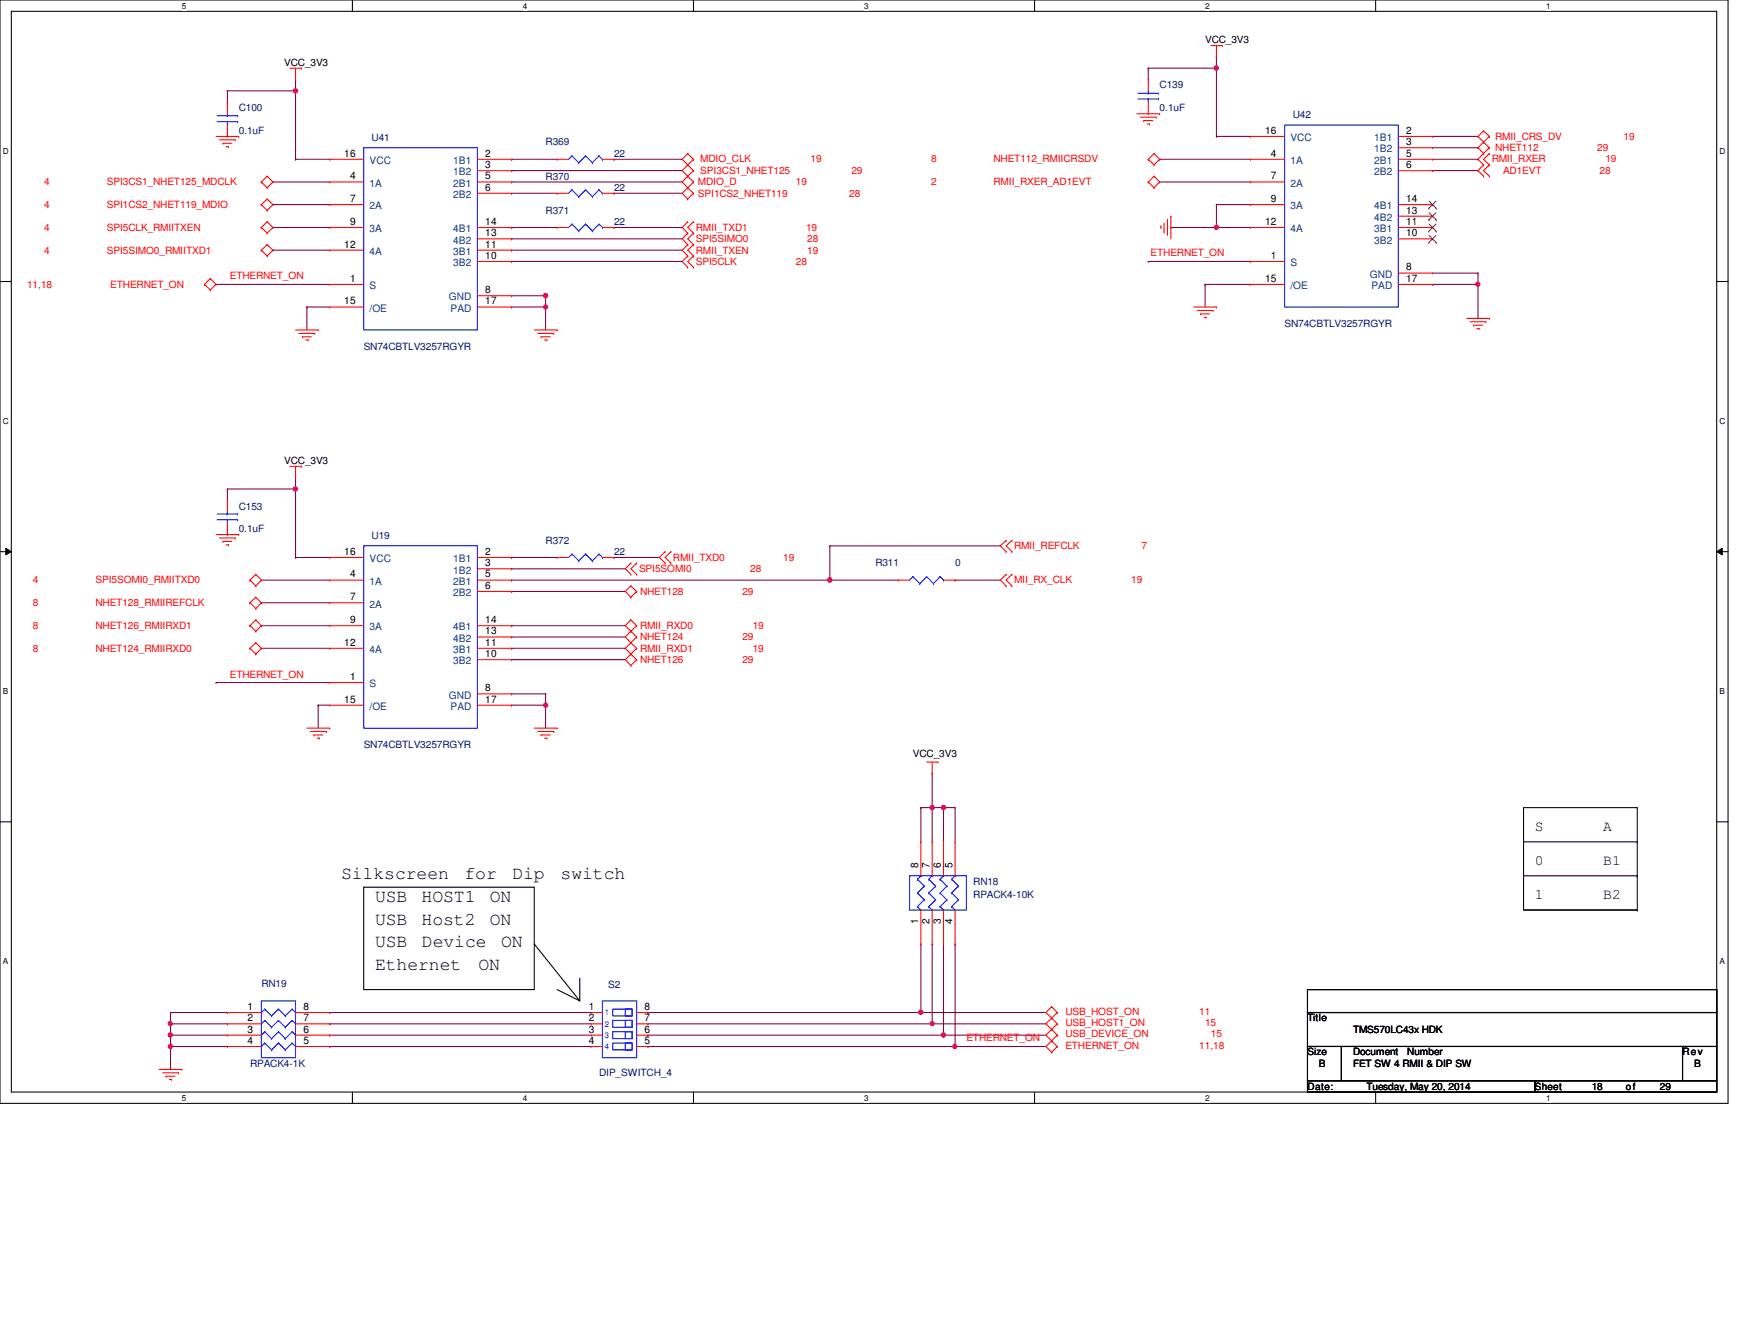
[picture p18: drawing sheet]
<svg xmlns="http://www.w3.org/2000/svg" width="279mm" height="216mm" viewBox="0 0 279 216" stroke-linecap="round" stroke-linejoin="round" font-family="sans-serif">
<defs><g id="words">
<g font-size="2.9">
<text x="54.9" y="141.3">Silkscreen</text>
<text x="74.7" y="141.3">for</text>
<text x="82.4" y="141.3">Dip</text>
<text x="90.2" y="141.3">switch</text>
<text x="60.3" y="144.9">USB</text>
<text x="60.3" y="148.6">USB</text>
<text x="67.8" y="144.9">HOST1</text>
<text x="67.8" y="148.6">Host2</text>
<text x="78.8" y="144.9">ON</text>
<text x="78.8" y="148.6">ON</text>
<text x="60.3" y="152.3">USB</text>
<text x="60.3" y="156">Ethernet</text>
<text x="67.9" y="152.3">Device</text>
<text x="77" y="156">ON</text>
<text x="80.6" y="152.3">ON</text>
</g>
<g font-size="2.4">
<text x="246.9" y="133.6">S</text>
<text x="257.9" y="133.6">A</text>
<text x="246.9" y="139.1">0</text>
<text x="257.9" y="139.1">B1</text>
<text x="246.9" y="144.5">1</text>
<text x="257.9" y="144.5">B2</text>
</g>
<g font-size="1.7">
<text x="203.5" y="21.5">16</text>
<text x="226.2" y="21.5">2</text>
<text x="226.2" y="23.3">3</text>
<text x="55.4" y="25.2">16</text>
<text x="56.3" y="28.8">4</text>
<text x="78.1" y="25.2">2</text>
<text x="78.1" y="27">3</text>
<text x="78.1" y="28.8">5</text>
<text x="204.4" y="25.2">4</text>
<text x="204.4" y="28.8">7</text>
<text x="226.2" y="25.2">5</text>
<text x="226.2" y="27">6</text>
<text x="56.3" y="32.5">7</text>
<text x="78.1" y="30.6">6</text>
<text x="204.4" y="32.5">9</text>
<text x="226.2" y="34.3">13</text>
<text x="226.2" y="32.5">14</text>
<text x="55.4" y="39.8">12</text>
<text x="56.3" y="36.2">9</text>
<text x="78.1" y="41.6">10</text>
<text x="78.1" y="39.8">11</text>
<text x="78.1" y="38">13</text>
<text x="78.1" y="36.2">14</text>
<text x="203.5" y="36.2">12</text>
<text x="204.4" y="41.6">1</text>
<text x="226.2" y="38">10</text>
<text x="226.2" y="36.2">11</text>
<text x="56.3" y="45.3">1</text>
<text x="78.1" y="47.1">8</text>
<text x="203.5" y="45.3">15</text>
<text x="226.2" y="43.5">8</text>
<text x="226.2" y="45.3">17</text>
<text x="55.4" y="48.9">15</text>
<text x="78.1" y="48.9">17</text>
<text x="55.4" y="89.2">16</text>
<text x="78.1" y="89.2">2</text>
<text x="56.3" y="92.8">4</text>
<text x="78.1" y="91">3</text>
<text x="78.1" y="92.8">5</text>
<text x="78.1" y="94.7">6</text>
<text x="56.3" y="96.5">7</text>
<text x="56.3" y="100.2">9</text>
<text x="78.1" y="102">13</text>
<text x="78.1" y="100.2">14</text>
<text x="55.4" y="103.8">12</text>
<text x="78.1" y="105.6">10</text>
<text x="78.1" y="103.8">11</text>
<text x="55.4" y="112.9">15</text>
<text x="56.3" y="109.3">1</text>
<text x="78.1" y="111.1">8</text>
<text x="78.1" y="112.9">17</text>
<text x="147.7" y="139.5" transform="rotate(-90 147.7 139.5)">8</text>
<text x="149.5" y="139.5" transform="rotate(-90 149.5 139.5)">7</text>
<text x="151.3" y="139.5" transform="rotate(-90 151.3 139.5)">6</text>
<text x="153.2" y="139.5" transform="rotate(-90 153.2 139.5)">5</text>
<text x="147.7" y="148.5" transform="rotate(-90 147.7 148.5)">1</text>
<text x="149.5" y="148.5" transform="rotate(-90 149.5 148.5)">2</text>
<text x="151.3" y="148.5" transform="rotate(-90 151.3 148.5)">3</text>
<text x="153.2" y="148.5" transform="rotate(-90 153.2 148.5)">4</text>
<text x="39.8" y="162.3">1</text>
<text x="39.8" y="164.2">2</text>
<text x="39.8" y="166">3</text>
<text x="39.8" y="167.8">4</text>
<text x="48.8" y="167.8">5</text>
<text x="48.8" y="166">6</text>
<text x="48.8" y="164.2">7</text>
<text x="48.8" y="162.3">8</text>
<text x="94.7" y="162.3">1</text>
<text x="94.7" y="164.2">2</text>
<text x="94.7" y="166">3</text>
<text x="94.7" y="167.8">4</text>
<text x="103.7" y="167.8">5</text>
<text x="103.7" y="166">6</text>
<text x="103.7" y="162.3">8</text>
<text x="103.7" y="164.2">7</text>
</g>
<g font-size="1.7" fill="#004080">
<text x="207.6" y="22.7">VCC</text>
<text x="221" y="22.7">1B1</text>
<text x="59.4" y="26.4">VCC</text>
<text x="72.9" y="26.4">1B1</text>
<text x="72.9" y="28.2">1B2</text>
<text x="207.6" y="26.4">1A</text>
<text x="221" y="24.5">1B2</text>
<text x="221" y="26.4">2B1</text>
<text x="221" y="28.2">2B2</text>
<text x="59.4" y="30">1A</text>
<text x="59.4" y="33.7">2A</text>
<text x="72.9" y="30">2B1</text>
<text x="72.9" y="31.8">2B2</text>
<text x="207.6" y="30">2A</text>
<text x="207.6" y="33.7">3A</text>
<text x="221" y="35.5">4B2</text>
<text x="221" y="33.7">4B1</text>
<text x="59.4" y="37.3">3A</text>
<text x="59.4" y="41">4A</text>
<text x="72.9" y="41">3B1</text>
<text x="72.9" y="39.2">4B2</text>
<text x="72.9" y="37.3">4B1</text>
<text x="207.6" y="37.3">4A</text>
<text x="221" y="39.2">3B2</text>
<text x="221" y="37.3">3B1</text>
<text x="59.4" y="46.5">S</text>
<text x="72.9" y="42.8">3B2</text>
<text x="207.6" y="42.8">S</text>
<text x="207.6" y="46.5">/OE</text>
<text x="220.3" y="44.7">GND</text>
<text x="220.6" y="46.5">PAD</text>
<text x="59.4" y="50.1">/OE</text>
<text x="72.2" y="48.3">GND</text>
<text x="72.5" y="50.1">PAD</text>
<text x="59.4" y="94">1A</text>
<text x="59.4" y="90.4">VCC</text>
<text x="72.9" y="90.4">1B1</text>
<text x="72.9" y="92.2">1B2</text>
<text x="72.9" y="94">2B1</text>
<text x="72.9" y="95.8">2B2</text>
<text x="59.4" y="97.7">2A</text>
<text x="59.4" y="101.3">3A</text>
<text x="72.9" y="101.3">4B1</text>
<text x="59.4" y="105">4A</text>
<text x="72.9" y="106.8">3B2</text>
<text x="72.9" y="105">3B1</text>
<text x="72.9" y="103.2">4B2</text>
<text x="59.4" y="110.5">S</text>
<text x="72.2" y="112.3">GND</text>
<text x="59.4" y="114.1">/OE</text>
<text x="72.5" y="114.1">PAD</text>
</g>
<g font-size="1.6">
<text x="45.7" y="10.6">VCC_3V3</text>
<text x="193.8" y="6.9">VCC_3V3</text>
<text x="45.7" y="74.6">VCC_3V3</text>
<text x="146.9" y="121.8">VCC_3V3</text>
<text x="210.3" y="164.2">Title</text>
<text x="217.6" y="166">TMS570LC43x HDK</text>
<text x="210.3" y="169.7">Size</text>
<text x="212.1" y="171.5">B</text>
<text x="217.6" y="169.7">Document</text>
<text x="217.6" y="171.5">FET SW 4 RMII &amp; DIP SW</text>
<text x="226.4" y="169.7">Number</text>
<text x="270.6" y="169.7">Rev</text>
<text x="272.5" y="171.5">B</text>
<text x="210.3" y="175.2">Date:</text>
<text x="219.8" y="175.2">Tuesday, May 20, 2014</text>
<text x="246.9" y="175.2">Sheet</text>
<text x="256" y="175.2">18</text>
<text x="261.5" y="175.2">of</text>
<text x="267" y="175.2">29</text>
</g>
<g font-size="1.6" fill="#000080">
<text x="38.4" y="17.9">C100</text>
<text x="186.5" y="14.2">C139</text>
<text x="186.5" y="17.9">0.1uF</text>
<text x="38.4" y="21.5">0.1uF</text>
<text x="59.8" y="22.6">U41</text>
<text x="87.8" y="23.4">R369</text>
<text x="207.9" y="19">U42</text>
<text x="87.8" y="28.9">R370</text>
<text x="98.8" y="25.2">22</text>
<text x="87.8" y="34.3">R371</text>
<text x="98.8" y="30.7">22</text>
<text x="98.8" y="36.2">22</text>
<text x="206.6" y="52.6">SN74CBTLV3257RGYR</text>
<text x="58.5" y="56.3">SN74CBTLV3257RGYR</text>
<text x="38.4" y="81.9">C153</text>
<text x="38.4" y="85.6">0.1uF</text>
<text x="59.8" y="86.7">U19</text>
<text x="87.8" y="87.4">R372</text>
<text x="98.8" y="89.2">22</text>
<text x="140.8" y="91.1">R311</text>
<text x="153.6" y="91.1">0</text>
<text x="58.5" y="120.3">SN74CBTLV3257RGYR</text>
<text x="156.5" y="142.2">RN18</text>
<text x="156.5" y="144.4">RPACK4-10K</text>
<text x="42" y="158.7">RN19</text>
<text x="97.8" y="158.9">S2</text>
<text x="40.2" y="171.5">RPACK4-1K</text>
<text x="96.4" y="173">DIP_SWITCH_4</text>
</g>
<g font-size="1.6" fill="#f00">
<text x="240.5" y="22.5">RMII_CRS_DV</text>
<text x="261.2" y="22.5">19</text>
<text x="7.1" y="29.8">4</text>
<text x="17.2" y="29.8">SPI3CS1_NHET125_MDCLK</text>
<text x="112.3" y="29.8">MDIO_D</text>
<text x="112.6" y="26.1">MDIO_CLK</text>
<text x="112.6" y="27.9">SPI3CS1_NHET125</text>
<text x="128" y="29.8">19</text>
<text x="130.4" y="26.1">19</text>
<text x="136.9" y="27.9">29</text>
<text x="149.8" y="26.1">8</text>
<text x="149.8" y="29.8">2</text>
<text x="159.8" y="26.1">NHET112_RMIICRSDV</text>
<text x="159.8" y="29.8">RMII_RXER_AD1EVT</text>
<text x="239.9" y="26.1">RMII_RXER</text>
<text x="240.5" y="24.3">NHET112</text>
<text x="241.8" y="27.9">AD1EVT</text>
<text x="256.9" y="24.3">29</text>
<text x="257.3" y="27.9">28</text>
<text x="258.2" y="26.1">19</text>
<text x="7.1" y="33.4">4</text>
<text x="17.2" y="33.4">SPI1CS2_NHET119_MDIO</text>
<text x="112.3" y="31.6">SPI1CS2_NHET119</text>
<text x="136.6" y="31.6">28</text>
<text x="7.1" y="37.1">4</text>
<text x="7.1" y="40.8">4</text>
<text x="17.2" y="37.1">SPI5CLK_RMIITXEN</text>
<text x="17.2" y="40.8">SPI5SIMO0_RMIITXD1</text>
<text x="111.9" y="40.8">RMII_TXEN</text>
<text x="111.9" y="37.1">RMII_TXD1</text>
<text x="111.9" y="38.9">SPI5SIMO0</text>
<text x="129.7" y="37.1">19</text>
<text x="129.8" y="38.9">28</text>
<text x="129.8" y="40.8">19</text>
<text x="185.1" y="41.2">ETHERNET_ON</text>
<text x="4.4" y="46.2">11,18</text>
<text x="17.7" y="46.2">ETHERNET_ON</text>
<text x="37" y="44.9">ETHERNET_ON</text>
<text x="111.9" y="42.6">SPI5CLK</text>
<text x="128" y="42.6">28</text>
<text x="163.1" y="88.3">RMII_REFCLK</text>
<text x="183.6" y="88.3">7</text>
<text x="5.3" y="93.8">4</text>
<text x="15.4" y="93.8">SPI5SOMI0_RMIITXD0</text>
<text x="102.8" y="91.9">SPI5SOMI0</text>
<text x="103" y="95.6">NHET128</text>
<text x="108.2" y="90.1">RMII_TXD0</text>
<text x="119.4" y="95.6">29</text>
<text x="120.7" y="91.9">28</text>
<text x="126" y="90.1">19</text>
<text x="163.1" y="93.8">MII_RX_CLK</text>
<text x="181.9" y="93.8">19</text>
<text x="5.3" y="97.5">8</text>
<text x="5.3" y="101.1">8</text>
<text x="15.4" y="97.5">NHET128_RMIIREFCLK</text>
<text x="15.4" y="101.1">NHET126_RMIIRXD1</text>
<text x="103" y="101.1">RMII_RXD0</text>
<text x="121.1" y="101.1">19</text>
<text x="5.3" y="104.8">8</text>
<text x="15.4" y="104.8">NHET124_RMIIRXD0</text>
<text x="103" y="104.8">RMII_RXD1</text>
<text x="103" y="106.6">NHET126</text>
<text x="103" y="102.9">NHET124</text>
<text x="119.4" y="106.6">29</text>
<text x="119.4" y="102.9">29</text>
<text x="121.1" y="104.8">19</text>
<text x="37" y="108.9">ETHERNET_ON</text>
<text x="155.4" y="167.4">ETHERNET_ON</text>
<text x="171.4" y="164.9">USB_HOST1_ON</text>
<text x="171.4" y="163.1">USB_HOST_ON</text>
<text x="171.4" y="166.8">USB_DEVICE_ON</text>
<text x="192.9" y="163.1">11</text>
<text x="193.8" y="164.9">15</text>
<text x="194.8" y="166.8">15</text>
<text x="171.4" y="168.6">ETHERNET_ON</text>
<text x="192.9" y="168.6">11,18</text>
</g>
<g font-size="1.3">
<text x="29.3" y="1.4">5</text>
<text x="84.1" y="1.4">4</text>
<text x="139" y="1.4">3</text>
<text x="193.8" y="1.4">2</text>
<text x="248.7" y="1.4">1</text>
<text x=".5" y="24.7">D</text>
<text x="276.6" y="24.7">D</text>
<text x=".5" y="68.2">C</text>
<text x="276.6" y="68.2">C</text>
<text x=".5" y="111.6">B</text>
<text x="276.6" y="111.6">B</text>
<text x=".5" y="155">A</text>
<text x="276.6" y="155">A</text>
<text x="29.3" y="177">5</text>
<text x="84.1" y="177">4</text>
<text x="139" y="177">3</text>
<text x="193.8" y="177">2</text>
<text x="248.7" y="177">1</text>
</g>
<g font-size="1.3" fill="#00f">
<text x="97.3" y="163.2">1</text>
<text x="97.3" y="165.1">2</text>
<text x="97.3" y="166.9">3</text>
<text x="97.3" y="168.7">4</text>
</g>
</g></defs>
<path d="M0 0h278v177.4h-278zM1.8 1.8h274.3v173.8h-274.3z" fill="none" stroke="#000" stroke-width=".17"/>
<g fill="#fff">
<path d="M29.3 .2h.7v1.5h-.7z"/>
<path d="M29.3 175.8h.7v1.4h-.7z"/>
</g>
<path d="M56.7 0v1.8M56.7 175.6v1.8" fill="none" stroke="#000" stroke-width=".17"/>
<g fill="#fff">
<path d="M84.1 .2h.7v1.5h-.7z"/>
<path d="M84.1 175.8h.7v1.4h-.7z"/>
</g>
<path d="M111.5 0v1.8M111.5 175.6v1.8" fill="none" stroke="#000" stroke-width=".17"/>
<g fill="#fff">
<path d="M139 .2h.7v1.5h-.7z"/>
<path d="M139 175.8h.7v1.4h-.7z"/>
</g>
<path d="M166.4 0v1.8M166.4 175.6v1.8" fill="none" stroke="#000" stroke-width=".17"/>
<g fill="#fff">
<path d="M193.8 .2h.8v1.5h-.8z"/>
<path d="M193.8 175.8h.8v1.4h-.8z"/>
</g>
<path d="M221.3 0v1.8M221.3 175.6v1.8" fill="none" stroke="#000" stroke-width=".17"/>
<g fill="#fff">
<path d="M248.7 .2h.7v1.5h-.7z"/>
<path d="M248.7 175.8h.7v1.4h-.7z"/>
<path d="M.5 23.5h.9v1.5h-.9z"/>
<path d="M276.6 23.5h.9v1.5h-.9z"/>
<path d="M.5 67h.9v1.5h-.9z"/>
<path d="M276.6 67h.9v1.5h-.9z"/>
</g>
<path d="M0 45.3h1.8M276.1 45.3h1.9" fill="none" stroke="#000" stroke-width=".17"/>
<g fill="#fff">
<path d="M.5 110.4h.8v1.5h-.8z"/>
<path d="M276.6 110.4h.9v1.5h-.9z"/>
</g>
<path d="M0 88.7h1.8M276.1 88.7h1.9" fill="none" stroke="#000" stroke-width=".17"/>
<path d="M.9 88.1l.9 .6-.9 .5zM276.1 88.7l.9-.6v1.1z" fill="#000"/>
<path d="M.9 88.1l.9 .6-.9 .5zM276.1 88.7l.9-.6v1.1z" fill="none" stroke="#000" stroke-width=".16"/>
<g fill="#fff">
<path d="M.5 153.8h.8v1.5h-.8z"/>
<path d="M276.6 153.8h.8v1.5h-.8z"/>
</g>
<g fill="none" stroke="#000" stroke-width=".17">
<path d="M0 132.1h1.8M245.1 129.8h18.3v16.5h-18.3zM245.1 135.3h18.3M263.4 135.3h.1M276.1 132.1h1.9M58.5 142.6h27.4v16.5h-27.4zM85.9 151.8l7.4 9.1M89.6 159.1l3.7 1.8M93.3 157.3v3.6M245.1 146.3h18.3M245.1 140.8h18.3M263.4 146.3h.1"/>
<path d="M263.4 140.8h.1"/>
</g>
<path d="M36.6 14.6h.1M36.6 14.6h10.9M47.5 14.6h.1M47.5 14.6v11" fill="none" stroke="#800040" stroke-width=".17"/>
<circle cx="47.5" cy="14.6" r=".36" fill="#f0f"/>
<circle cx="47.5" cy="14.6" r=".36" fill="none" stroke="#f0f" stroke-width=".17"/>
<g fill="none" stroke="#800040" stroke-width=".17">
<path d="M36.6 14.6h.1M36.6 14.6v1.9M43.9 29.3h.1M43.9 32.9h.1M43.9 36.6h.1M43.9 29.3h9.1M43.9 32.9h9.1M43.9 36.6h9.1M186.5 25.6h.1M186.5 29.3h.1M186.5 29.3h14.7M186.5 25.6h14.7"/>
<path d="M34.8 45.7h.1M34.8 45.7h18.2M43.9 40.2h.1M43.9 40.2h9.1M42 93.3h.1M42 96.9h.1M42 93.3h11M42 96.9h11M42 100.6h.1M42 104.2h.1M42 100.6h11M42 104.2h11"/>
<path d="M27.4 162.8h.1M27.4 164.6h.1M27.4 162.8v3.6M53 168.2h.1M53 168.2h42.1"/>
</g>
<circle cx="27.4" cy="164.5" r=".34" fill="#f0f"/>
<circle cx="27.4" cy="164.5" r=".34" fill="none" stroke="#f0f" stroke-width=".17"/>
<path d="M27.4 166.4h.1M27.4 166.4v1.8" fill="none" stroke="#800040" stroke-width=".17"/>
<circle cx="27.4" cy="168.2" r=".34" fill="#f0f"/>
<circle cx="27.4" cy="168.2" r=".34" fill="none" stroke="#f0f" stroke-width=".17"/>
<circle cx="27.4" cy="166.4" r=".35" fill="#f0f"/>
<circle cx="27.4" cy="166.4" r=".35" fill="none" stroke="#f0f" stroke-width=".17"/>
<path d="M53 166.4h.1M53 164.6h.1M53 162.8h.1M53 166.4h42.1M53 164.6h42.1M53 162.8h42.1M148.1 162.8h.1M148.1 162.8h20.1" fill="none" stroke="#800040" stroke-width=".17"/>
<circle cx="148.1" cy="162.7" r=".36" fill="#f0f"/>
<circle cx="148.1" cy="162.7" r=".36" fill="none" stroke="#f0f" stroke-width=".17"/>
<path d="M151.8 166.4h.1M151.8 166.4h16.4" fill="none" stroke="#800040" stroke-width=".17"/>
<circle cx="151.7" cy="166.4" r=".35" fill="#f0f"/>
<circle cx="151.7" cy="166.4" r=".35" fill="none" stroke="#f0f" stroke-width=".17"/>
<path d="M149.9 164.6h.1M149.9 164.6h18.3M153.6 168.2h.1M153.6 168.2h14.6" fill="none" stroke="#800040" stroke-width=".17"/>
<circle cx="149.9" cy="164.5" r=".34" fill="#f0f"/>
<circle cx="149.9" cy="164.5" r=".34" fill="none" stroke="#f0f" stroke-width=".17"/>
<path d="M148.1 129.8h.1M148.1 129.8v5.5M149.9 129.8h.1M149.9 129.8v5.5M149.9 129.8h1.9" fill="none" stroke="#800040" stroke-width=".17"/>
<circle cx="149.9" cy="129.8" r=".35" fill="#f0f"/>
<circle cx="149.9" cy="129.8" r=".35" fill="none" stroke="#f0f" stroke-width=".17"/>
<path d="M151.8 129.8h.1M151.8 129.8v5.5M151.8 129.8h1.8" fill="none" stroke="#800040" stroke-width=".17"/>
<circle cx="151.7" cy="129.8" r=".35" fill="#f0f"/>
<circle cx="151.7" cy="129.8" r=".35" fill="none" stroke="#f0f" stroke-width=".17"/>
<g fill="none" stroke="#800040" stroke-width=".17">
<path d="M148.1 129.8h.1M148.1 129.8h1.8M153.6 129.8h.1M153.6 129.8v5.5M148.1 151.8h.1M148.1 151.8v11M149.9 151.8h.1M149.9 151.8v12.8h-45.7M151.8 151.8h.1M151.8 151.8v14.6h-47.6M104.2 166.4h.1M104.2 164.6h.1"/>
<path d="M104.2 168.2h.1M104.2 168.2h49.4"/>
</g>
<circle cx="153.6" cy="168.2" r=".34" fill="#f0f"/>
<circle cx="153.6" cy="168.2" r=".34" fill="none" stroke="#f0f" stroke-width=".17"/>
<g fill="none" stroke="#800040" stroke-width=".17">
<path d="M133.5 93.3h.1M133.5 93.3h11M153.6 151.8h.1M153.6 151.8v16.4M27.4 166.4h.1M27.4 164.6h.1M27.4 162.8h.1M27.4 168.2h.1M27.4 162.8h9.2M27.4 166.4h9.2M27.4 164.6h9.2M27.4 168.2h9.2"/>
<path d="M104.2 162.8h.1M104.2 162.8h43.9"/>
</g>
<circle cx="133.5" cy="93.2" r=".35" fill="#f0f"/>
<circle cx="133.5" cy="93.2" r=".35" fill="none" stroke="#f0f" stroke-width=".17"/>
<g fill="none" stroke="#800040" stroke-width=".17">
<path d="M47.5 12.8h.1M47.5 12.8v1.8M47.5 25.6h.1M47.5 25.6h5.5M237.7 45.7h.1M237.7 45.7v5.5M133.5 87.8h.1M133.5 87.8v5.5M133.5 87.8h27.4M153.6 93.3h.1M153.6 93.3h7.3M149.9 124.3h.1"/>
<path d="M149.9 124.3v5.5M27.4 168.2h.1M27.4 168.2v3.7"/>
</g>
<circle cx="237.7" cy="45.7" r=".34" fill="#f0f"/>
<circle cx="237.7" cy="45.7" r=".34" fill="none" stroke="#f0f" stroke-width=".17"/>
<path d="M82.3 49.4h.1M82.3 49.4h5.5M87.8 49.4h.1M87.8 49.4v3.6M230.4 45.7h.1M230.4 45.7h7.3" fill="none" stroke="#800040" stroke-width=".17"/>
<circle cx="87.8" cy="49.4" r=".34" fill="#f0f"/>
<circle cx="87.8" cy="49.4" r=".34" fill="none" stroke="#f0f" stroke-width=".17"/>
<path d="M82.3 113.4h.1M82.3 113.4h5.5M87.8 113.4h.1M87.8 113.4v3.7" fill="none" stroke="#800040" stroke-width=".17"/>
<circle cx="87.8" cy="113.4" r=".34" fill="#f0f"/>
<circle cx="87.8" cy="113.4" r=".34" fill="none" stroke="#f0f" stroke-width=".17"/>
<path d="M195.7 36.6h.1M195.7 32.9h.1M195.7 36.6h5.5M195.7 32.9h5.5M195.7 32.9v3.7" fill="none" stroke="#800040" stroke-width=".17"/>
<circle cx="195.7" cy="36.5" r=".34" fill="#f0f"/>
<circle cx="195.7" cy="36.5" r=".34" fill="none" stroke="#f0f" stroke-width=".17"/>
<g fill="none" stroke="#800040" stroke-width=".17">
<path d="M82.3 27.4h.1M82.3 29.3h.1M82.3 38.4h.1M82.3 27.4h27.4M82.3 29.3h27.4M82.3 38.4h27.4M188.3 36.6h.1M188.3 36.6h7.4M49.4 49.4h.1M49.4 49.4v3.6M49.4 49.4h3.6M82.3 40.2h.1"/>
<path d="M82.3 42h.1M82.3 47.5h.1M82.3 42h27.4M82.3 40.2h27.4M82.3 47.5h5.5M87.8 47.5h.1M87.8 47.5v1.9M184.7 42h.1M184.7 42h16.5M193.8 45.7h.1M193.8 45.7v3.7M193.8 45.7h7.4"/>
<path d="M82.3 91.4h.1M82.3 95.1h.1M82.3 91.4h18.3M82.3 95.1h18.3M34.8 109.7h.1M34.8 109.7h18.2M51.2 113.4h.1M51.2 113.4v3.7M51.2 113.4h1.8M82.3 100.6h.1M82.3 102.4h.1M82.3 104.2h.1"/>
<path d="M82.3 106h.1M82.3 111.5h.1M82.3 100.6h18.3M82.3 102.4h18.3M82.3 104.2h18.3M82.3 106h18.3M82.3 111.5h5.5"/>
</g>
<circle cx="87.7" cy="47.5" r=".35" fill="#f0f"/>
<circle cx="87.7" cy="47.5" r=".35" fill="none" stroke="#f0f" stroke-width=".17"/>
<path d="M184.7 11h.1M184.7 11h11M195.7 11h.1M195.7 11v10.9M82.3 93.3h.1M82.3 93.3h51.2M87.8 111.5h.1M87.8 111.5v1.9" fill="none" stroke="#800040" stroke-width=".17"/>
<circle cx="195.6" cy="10.9" r=".35" fill="#f0f"/>
<circle cx="195.6" cy="10.9" r=".35" fill="none" stroke="#f0f" stroke-width=".17"/>
<path d="M184.7 11h.1M184.7 11v1.8M195.7 9.1h.1M195.7 9.1v1.9M36.6 78.6h.1M36.6 78.6h10.9M47.5 78.6h.1M47.5 78.6v11" fill="none" stroke="#800040" stroke-width=".17"/>
<circle cx="47.5" cy="78.6" r=".36" fill="#f0f"/>
<circle cx="47.5" cy="78.6" r=".36" fill="none" stroke="#f0f" stroke-width=".17"/>
<g fill="none" stroke="#800040" stroke-width=".17">
<path d="M82.3 25.6h.1M82.3 31.1h.1M82.3 36.6h.1M82.3 25.6h7.3M82.3 31.1h7.3M82.3 36.6h7.3M98.8 25.6h.1M98.8 31.1h.1M98.8 36.6h.1M98.8 25.6h10.9M98.8 31.1h10.9M98.8 36.6h10.9"/>
<path d="M195.7 21.9h.1M195.7 21.9h5.5M230.4 21.9h7.3M230.4 23.7h7.3M230.4 25.6h7.3M230.4 27.4h7.3M237.7 21.9h.1M237.7 23.7h.1M237.7 25.6h.1M237.7 27.4h.1M230.4 43.9h7.3M237.7 43.9h.1"/>
<path d="M237.7 45.7h.1M237.7 43.9v1.8M36.6 78.6h.1M36.6 78.6v1.9M47.5 76.8h.1M47.5 76.8v1.8M47.5 89.6h.1M47.5 89.6h5.5M82.3 89.6h.1M82.3 89.6h7.3M98.8 89.6h.1M98.8 89.6h7.2"/>
</g>
<g fill="none" stroke="#f00" stroke-width=".17">
<path d="M36.6 16.5h.1M36.6 16.5v1.8M46.6 11h1.9M47.5 12.8h.1M47.5 11v1.8M48.5 11h.1M182.9 18.3h3.6M183.4 18.8h2.6M184 19.4h.1M184 19.4h1.4M184.5 19.9h.4M184.7 12.8h.1"/>
<path d="M184.7 18.3h.1M184.7 12.8v1.8M184.7 16.5v1.8M184.9 19.9h.1M186 18.8h.1M186.5 18.3h.1M194.8 7.3h1.8M195.7 9.1h.1M195.7 7.3v1.8M196.6 7.3h.1M34.8 21.9h3.6M35.3 22.5h2.5"/>
<path d="M35.9 23h.1M35.9 23h1.4M36.4 23.6h.3M36.6 21.9h.1M36.6 20.1v1.8M36.7 23.6h.1M37.8 22.5h.1M38.4 21.9h.1M42 29.3h.1M42 32.9h.1M42 36.6h.1M42 29.3l1 .9"/>
<path d="M42 32.9l1 .9M42 36.6l1 .9M43 28.3h.1M43 30.2h.1M43 32h.1M43 33.8h.1M43 35.6h.1M43 37.5h.1M43 39.3h.1M43 35.6l-1 1M43 28.3l.9 1-.9 .9M43 28.3l-1 1"/>
<path d="M43 32l.9 .9-.9 .9M43 32l-1 .9M43 35.6l.9 1-.9 .9M43 39.3l.9 .9-.9 .9M43 39.3l-1 .9M53 29.3h.1M53 32.9h.1M53 36.6h.1M53 25.6h.1M53 25.6h5.5M53 29.3h5.5M53 32.9h5.5"/>
<path d="M53 36.6h5.5M76.8 25.6h5.5M76.8 31.1h5.5M76.8 27.4h5.5M76.8 29.3h5.5M76.8 36.6h5.5M76.8 38.4h5.5M82.3 25.6h.1M82.3 27.4h.1M82.3 29.3h.1M82.3 31.1h.1M82.3 38.4h.1"/>
<path d="M82.3 36.6h.1M89.6 25.6h.1M89.6 31.1h.1M89.6 36.6h.1M89.6 25.6h1.8M89.6 31.1h1.8M89.6 36.6h1.8M96.9 25.6h1.9M96.9 31.1h1.9M96.9 36.6h1.9M98.8 25.6h.1M98.8 31.1h.1"/>
<path d="M98.8 36.6h.1M110.6 39.3h.1M110.6 35.6h.1M110.6 37.5h.1M110.6 24.7h.1M110.6 26.5h.1M110.6 28.3h.1M110.6 30.2h.1M110.6 32h.1M110.6 39.3l-.9 .9 .9 .9M110.6 35.6l-.9 1 .9 .9M110.6 24.7l-.9 .9 1.8 1.8"/>
<path d="M110.6 24.7l.9 .9M110.6 28.3l-.9 1 .9 .9M110.6 26.5l-.9 .9 1.8 1.9M110.6 37.5l-.9 .9 .9 .9M110.6 30.2l.9 .9M111.5 39.3h.1M111.5 37.5h.1M111.5 35.6h.1M111.5 25.6h.1M111.5 29.3h.1M111.5 27.4h.1M111.5 31.1h.1"/>
<path d="M111.5 39.3l-.9 .9 .9 .9M111.5 35.6l-.9 1 .9 .9M111.5 25.6l-.9 .9M111.5 31.1l-.9 .9M111.5 29.3l-1.8 1.8 .9 .9M111.5 37.5l-.9 .9 .9 .9M111.5 27.4l-.9 .9M184.7 25.6h.1M184.7 29.3h.1M184.7 25.6l.9 .9M184.7 29.3l.9 .9M185.6 24.7h.1"/>
<path d="M185.6 26.5h.1M185.6 28.3h.1M185.6 30.2h.1M185.6 24.7l.9 .9-.9 .9M185.6 24.7l-.9 .9M185.6 28.3l.9 1-.9 .9M185.6 28.3l-.9 1M186.7 36.4h.1M186.7 36.4v.3M187.2 37.3h.1M187.2 35.9v1.4M187.8 35.3h.1"/>
<path d="M187.8 35.3v2.5M188.3 34.8h.1M188.3 34.8v3.6M201.2 25.6h.1M201.2 29.3h.1M201.2 32.9h.1M201.2 36.6h.1M201.2 21.9h.1M201.2 21.9h5.4M201.2 25.6h5.4M201.2 29.3h5.4M201.2 32.9h5.4"/>
<path d="M201.2 36.6h5.4M224.9 21.9h5.5M224.9 25.6h5.5M224.9 27.4h5.5M224.9 32.9h5.5M224.9 36.6h5.5M224.9 38.4h5.5M224.9 23.7h5.5M224.9 34.8h5.5M230.4 21.9h.1M230.4 23.7h.1M230.4 25.6h.1"/>
<path d="M230.4 27.4h.1M230.4 38.4h.1M230.4 36.6h.1M230.4 34.8h.1M230.4 32.9h.1M238.6 21h.1M238.6 22.9h.1M238.6 24.7h.1M238.6 26.5h.1M238.6 28.3h.1M238.6 21l-.9 .9 .9 1M238.6 21l1 .9"/>
<path d="M238.6 24.7l-.9 .9 .9 .9M238.6 22.9l1 .8M238.6 26.5l-.9 .9 .9 .9M239.6 21.9h.1M239.6 26.5h.1M239.6 24.7h.1M239.6 23.7h.1M239.6 28.3h.1M239.6 21.9l-1.9 1.8 .9 1M239.6 24.7l-1 .9 1 .9M239.6 23.7l-1 1M239.6 26.5l-1 .9 1 .9"/>
<path d="M32.9 45.7h.1M32.9 45.7l.9 .9M33.8 44.8h.1M33.8 46.6h.1M33.8 44.8l1 .9-1 .9M33.8 44.8l-.9 .9M42 40.2h.1M42 40.2l1 .9M43 41.1h.1M47.5 53h3.7M48.1 53.6h2.5M48.6 54.1h.1"/>
<path d="M48.6 54.1h1.5M49.2 54.7h.4M49.6 54.7h.1M50.6 53.6h.1M51.2 53h.1M53 45.7h.1M53 40.2h.1M53 49.4h.1M53 49.4h5.5M53 45.7h5.5M53 40.2h5.5M76.8 49.4h5.5"/>
<path d="M76.8 47.5h5.5M76.8 42h5.5M76.8 40.2h5.5M82.3 47.5h.1M82.3 42h.1M82.3 40.2h.1M82.3 49.4h.1M85.9 53h3.7M86.5 53.6h2.6M87 54.1h.1M87 54.1h1.5M87.6 54.7h.4"/>
<path d="M88 54.7h.1M89.1 53.6h.1M89.6 53h.1M110.6 41.1h.1M110.6 43h.1M110.6 41.1l-.9 .9 .9 1M111.5 41.1h.1M111.5 43h.1M111.5 41.1l-.9 .9 .9 1M192 49.4h3.7M192.6 49.9h2.5M193.1 50.5h.1"/>
<path d="M193.1 50.5h1.5M193.7 51h.3M194 51h.1M195.1 49.9h.1M195.7 49.4h.1M201.2 42h.1M201.2 45.7h.1M201.2 45.7h5.4M201.2 42h5.4M224.9 45.7h5.5M224.9 43.9h5.5M230.4 43.9h.1"/>
<path d="M230.4 45.7h.1M235.9 51.2h3.7M236.5 51.7h2.5M237 52.3h.1M237 52.3h1.5M237.5 52.8h.4M237.9 52.8h.1M239 51.7h.1M239.6 51.2h.1M46.6 75h1.9M47.5 76.8h.1M47.5 75v1.8"/>
<path d="M48.5 75h.1M34.8 85.9h3.6M35.3 86.5h2.5M35.9 87h.1M35.9 87h1.4M36.4 87.6h.3M36.6 80.5h.1M36.6 85.9h.1M36.6 80.5v1.8M36.6 84.1v1.8M36.7 87.6h.1M37.8 86.5h.1"/>
<path d="M38.4 85.9h.1M40.2 93.3h.1M40.2 96.9h.1M40.2 93.3l.9 .9M40.2 96.9l.9 .9M41.1 92.3h.1M41.1 94.2h.1M41.1 96h.1M41.1 97.8h.1M41.1 99.7h.1M41.1 92.3l.9 1-.9 .9M41.1 92.3l-.9 1"/>
<path d="M41.1 96l.9 .9-.9 .9M41.1 96l-.9 .9M41.1 99.7l.9 .9-.9 .9M41.1 99.7l-.9 .9M53 93.3h.1M53 96.9h.1M53 89.6h.1M53 89.6h5.5M53 93.3h5.5M53 96.9h5.5M76.8 89.6h5.5M76.8 91.4h5.5"/>
<path d="M76.8 93.3h5.5M76.8 95.1h5.5M82.3 89.6h.1M82.3 91.4h.1M82.3 93.3h.1M82.3 95.1h.1M89.6 89.6h.1M89.6 89.6h1.8M96.9 89.6h1.9M98.8 89.6h.1M101.5 99.7h.1M101.5 90.5h.1"/>
<path d="M101.5 92.3h.1M101.5 94.2h.1M101.5 96h.1M101.5 94.2l-.9 .9 .9 .9M101.5 99.7l-.9 .9 1.8 1.8M101.5 99.7l.9 .9M101.5 90.5l-.9 .9 .9 .9M101.5 94.2l.9 .9M102.4 92.3h.1M102.4 90.5h.1M102.4 95.1h.1M102.4 90.5l-.9 .9 .9 .9"/>
<path d="M102.4 95.1l-.9 .9M107 88.7h.1M107 90.5h.1M107 88.7l-1 .9 1 .9M107.9 90.5h.1M107.9 88.7h.1M107.9 88.7l-.9 .9 .9 .9M144.5 93.3h.1M144.5 93.3h1.8M151.8 93.3h1.8M153.6 93.3h.1M161.8 86.9h.1"/>
<path d="M161.8 88.7h.1M161.8 92.3h.1M161.8 94.2h.1M161.8 86.9l-.9 .9 .9 .9M161.8 92.3l-.9 1 .9 .9M162.8 88.7h.1M162.8 86.9h.1M162.8 94.2h.1M162.8 92.3h.1M162.8 86.9l-1 .9 1 .9M162.8 92.3l-1 1 1 .9M40.2 100.6h.1"/>
<path d="M40.2 104.2h.1M40.2 100.6l.9 .9M40.2 104.2l.9 1M41.1 101.5h.1M41.1 103.3h.1M41.1 105.2h.1M41.1 103.3l.9 .9-.9 1M41.1 103.3l-.9 .9M49.4 117.1h3.6M49.9 117.6h2.6M50.5 118.2h.1M50.5 118.2h1.4"/>
<path d="M51 118.7h.4M51.4 118.7h.1M52.5 117.6h.1M53 117.1h.1M53 109.7h.1M53 100.6h.1M53 104.2h.1M53 113.4h.1M53 109.7h5.5M53 100.6h5.5M53 104.2h5.5M53 113.4h5.5"/>
<path d="M76.8 111.5h5.5M76.8 100.6h5.5M76.8 106h5.5M76.8 104.2h5.5M76.8 102.4h5.5M76.8 113.4h5.5M82.3 111.5h.1M82.3 106h.1M82.3 104.2h.1M82.3 102.4h.1M82.3 100.6h.1M82.3 113.4h.1"/>
<path d="M85.9 117.1h3.7M86.5 117.6h2.6M87 118.2h.1M87 118.2h1.5M87.6 118.7h.4M88 118.7h.1M89.1 117.6h.1M89.6 117.1h.1M101.5 103.3h.1M101.5 105.2h.1M101.5 101.5h.1M101.5 107h.1"/>
<path d="M101.5 103.3l.9 .9M101.5 105.2l.9 .8M101.5 101.5l-.9 .9 .9 .9M102.4 104.2h.1M102.4 100.6h.1M102.4 106h.1M102.4 102.4h.1M102.4 102.4l-1.8 1.8 .9 1M102.4 104.2l-1.8 1.8 .9 1M102.4 100.6l-.9 .9M102.4 106l-.9 1M148.1 135.3h.1"/>
<path d="M148.1 135.3v5.5M149.1 122.5h1.8M149.9 124.3h.1M149.9 135.3h.1M149.9 122.5v1.8M149.9 135.3v5.5M150.9 122.5h.1M151.8 135.3h.1M151.8 135.3v5.5M153.6 135.3h.1M153.6 135.3v5.5M148.1 151.8h.1"/>
<path d="M148.1 146.3v5.5M149.9 151.8h.1M149.9 146.3v5.5M151.8 151.8h.1M151.8 146.3v5.5M153.6 151.8h.1M153.6 146.3v5.5M25.6 171.9h3.7M26.2 172.5h2.5M26.7 173h.1M26.7 173h1.5M27.2 173.5h.4"/>
<path d="M27.6 173.5h.1M28.7 172.5h.1M29.3 171.9h.1M36.6 162.8h.1M36.6 164.6h.1M36.6 166.4h.1M36.6 168.2h.1M36.6 162.8h5.4M36.6 164.6h5.4M36.6 166.4h5.4M36.6 168.2h5.4M47.5 162.8h5.5"/>
<path d="M47.5 164.6h5.5M47.5 166.4h5.5M47.5 168.2h5.5M53 168.2h.1M53 166.4h.1M53 164.6h.1M53 162.8h.1M95.1 162.8h.1M95.1 164.6h.1M95.1 166.4h.1M95.1 168.2h.1M95.1 162.8h1.8"/>
<path d="M95.1 164.6h1.8M95.1 166.4h1.8M95.1 168.2h1.8M102.4 162.8h1.8M102.4 164.6h1.8M102.4 166.4h1.8M102.4 168.2h1.8M104.2 168.2h.1M104.2 166.4h.1M104.2 162.8h.1M104.2 164.6h.1M169.2 163.7h.1"/>
<path d="M169.2 165.5h.1M169.2 167.3h.1M169.2 169.2h.1M169.2 161.8h.1M169.2 163.7l.9 .9M169.2 167.3l-1 .9 1 1M169.2 161.8l-1 1 1 .9M169.2 161.8l.9 1M169.2 165.5l.9 .9M170.1 164.6h.1M170.1 168.2h.1M170.1 162.8h.1"/>
<path d="M170.1 166.4h.1M170.1 162.8l-1.9 1.8 1 .9M170.1 164.6l-1.9 1.8 1.9 1.8M170.1 168.2l-.9 1M170.1 166.4l-.9 .9"/>
</g>
<path d="M210.3 159.1h65.8v3.7h-65.8zM210.3 162.8h65.8v5.4h-65.8zM210.3 168.2h5.5v5.5h-5.5zM210.3 173.7h36.6v1.9h-36.6zM215.8 168.2h54.8v5.5h-54.8zM246.9 173.7h29.2v1.9h-29.2zM270.6 168.2h5.5v5.5h-5.5z" fill="none" stroke="#000" stroke-width=".17"/>
<g fill="none" stroke="#00f" stroke-width=".17">
<path d="M34.9 19.6h3.3M34.9 18.6h3.3M36.6 18.6h.1M36.6 19.6h.1M36.6 18.3v.3M36.6 19.6v.5M38.2 19.6h.1M38.2 18.6h.1M183 15.9h3.4M183 15h3.4M184.7 15h.1M184.7 15.9h.1"/>
<path d="M184.7 14.6v.4M184.7 15.9v.6M186.4 15.9h.1M186.4 15h.1M58.5 23.7h18.3v29.3h-18.3zM92 25.1h.1M92 30.5h.1M92 36h.1M92 25.1l-.6 .5M92 25.1l1.1 1.1M92 30.5l-.6 .6M92 30.5l1.1 1.1"/>
<path d="M92 36l-.6 .6M92 36l1.1 1.1M93.1 26.2h.1M93.1 31.6h.1M93.1 37.1h.1M94.2 25.1h.1M94.2 30.5h.1M94.2 36h.1M94.2 25.1l-1.1 1.1M94.2 25.1l1.1 1.1M94.2 30.5l-1.1 1.1M94.2 30.5l1.1 1.1"/>
<path d="M94.2 36l-1.1 1.1M94.2 36l1.1 1.1M95.3 26.2h.1M95.3 31.6h.1M95.3 37.1h.1M96.4 25.1h.1M96.4 30.5h.1M96.4 36h.1M96.4 25.1l-1.1 1.1M96.4 25.1l.5 .5M96.4 30.5l-1.1 1.1M96.4 30.5l.5 .6"/>
<path d="M96.4 36l-1.1 1.1M96.4 36l.5 .6M96.9 25.6h.1M96.9 31.1h.1M96.9 36.6h.1M206.6 20.1h18.3v29.3h-18.3zM34.9 83.6h3.3M34.9 82.6h3.3M36.6 82.6h.1M36.6 83.6h.1M36.6 82.3v.3M36.6 83.6v.5"/>
<path d="M38.2 83.6h.1M38.2 82.6h.1M58.5 87.8h18.3v29.3h-18.3zM92 89.1h.1M92 89.1l-.6 .5M92 89.1l1.1 1.1M93.1 90.2h.1M94.2 89.1h.1M94.2 89.1l-1.1 1.1M94.2 89.1l1.1 1.1M95.3 90.2h.1M96.4 89.1h.1"/>
<path d="M96.4 89.1l-1.1 1.1M96.4 89.1l.5 .5M96.9 89.6h.1M146.9 92.7h.1M146.9 92.7l-.6 .6M146.9 92.7l1.1 1.1M148 93.8h.1M149.1 92.7h.1M149.1 92.7l-1.1 1.1M149.1 92.7l1.1 1.1M150.2 93.8h.1M151.2 92.7h.1"/>
<path d="M151.2 92.7l-1 1.1M151.2 92.7l.6 .6M151.8 93.3h.1M146.3 140.8h9.1v5.5h-9.1zM147.6 141.4h.1M147.6 143.6h.1M147.6 145.8h.1M147.6 141.4l1.1 1.1M147.6 143.6l1.1 1.1M147.6 145.8l.5 .5M148.1 140.8h.1M148.1 140.8l-.5 .6"/>
<path d="M148.7 142.5h.1M148.7 144.7h.1M148.7 142.5l-1.1 1.1M148.7 144.7l-1.1 1.1M149.4 141.4h.1M149.4 143.6h.1M149.4 145.8h.1M149.4 141.4l1.1 1.1M149.4 143.6l1.1 1.1M149.4 145.8l.5 .5M149.9 140.8h.1M149.9 140.8l-.5 .6"/>
<path d="M150.5 142.5h.1M150.5 144.7h.1M150.5 142.5l-1.1 1.1M150.5 144.7l-1.1 1.1M151.2 141.4h.1M151.2 143.6h.1M151.2 145.8h.1M151.2 141.4l1.1 1.1M151.2 143.6l1.1 1.1M151.2 145.8l.6 .5M151.8 140.8h.1M151.8 140.8l-.6 .6"/>
<path d="M152.3 142.5h.1M152.3 144.7h.1M152.3 142.5l-1.1 1.1M152.3 144.7l-1.1 1.1M153.1 141.4h.1M153.1 143.6h.1M153.1 145.8h.1M153.1 141.4l1.1 1.1M153.1 143.6l1.1 1.1M153.1 145.8l.5 .5M153.6 140.8h.1M153.6 140.8l-.5 .6"/>
<path d="M154.2 142.5h.1M154.2 144.7h.1M154.2 142.5l-1.1 1.1M154.2 144.7l-1.1 1.1M42 160.9h5.5v9.2h-5.5zM42.6 162.2h.1M42.6 164h.1M42.6 165.9h.1M42.6 167.7h.1M42.6 162.2l1.1 1.1M42.6 162.2l-.6 .6M42.6 164l1.1 1.1"/>
<path d="M42.6 164l-.6 .6M42.6 165.9l1.1 1.1M42.6 165.9l-.6 .5M42.6 167.7l1.1 1.1M42.6 167.7l-.6 .5M43.7 163.3h.1M43.7 165.1h.1M43.7 167h.1M43.7 168.8h.1M44.8 162.2h.1M44.8 164h.1M44.8 165.9h.1"/>
<path d="M44.8 167.7h.1M44.8 162.2l1.1 1.1M44.8 162.2l-1.1 1.1M44.8 164l1.1 1.1M44.8 164l-1.1 1.1M44.8 165.9l1.1 1.1M44.8 165.9l-1.1 1.1M44.8 167.7l1.1 1.1M44.8 167.7l-1.1 1.1M45.9 163.3h.1M45.9 165.1h.1M45.9 167h.1"/>
<path d="M45.9 168.8h.1M47 162.2h.1M47 164h.1M47 165.9h.1M47 167.7h.1M47 162.2l.5 .6M47 162.2l-1.1 1.1M47 164l.5 .6M47 164l-1.1 1.1M47 165.9l.5 .5M47 165.9l-1.1 1.1M47 167.7l.5 .5"/>
<path d="M47 167.7l-1.1 1.1M47.5 162.8h.1M47.5 164.6h.1M47.5 166.4h.1M47.5 168.2h.1M96.9 160.9h5.5v9.2h-5.5zM98.6 167.7h3.1v1.1h-3.1zM98.6 165.9h3.1v1.1h-3.1zM98.6 164h3.1v1.1h-3.1zM98.6 162.2h3.1v1.1h-3.1zM100.6 167.7h1.1v1.1h-1.1zM100.6 165.9h1.1v1.1h-1.1z"/>
<path d="M100.6 164h1.1v1.1h-1.1zM100.6 162.2h1.1v1.1h-1.1z"/>
</g>
<g fill="none" stroke="#804000" stroke-width=".16">
<path d="M229.8 39h.1M229.8 37.2h.1M229.8 35.3h.1M229.8 33.5h.1M229.9 37.8l1.1 1.2M229.9 36l1.1 1.2M229.9 34.2l1.1 1.1M229.9 32.3l1.1 1.2M231 37.8l-1.2 1.2M231 36l-1.2 1.2M231 34.2l-1.2 1.1M231 32.3l-1.2 1.2"/>
<path d="M231 39h.1M231 37.2h.1M231 35.3h.1M231 33.5h.1"/>
</g>
<circle cx="47.5" cy="14.6" r=".36" fill="#f0f"/>
<circle cx="47.5" cy="14.6" r=".36" fill="none" stroke="#f0f" stroke-width=".17"/>
<circle cx="27.4" cy="164.5" r=".34" fill="#f0f"/>
<circle cx="27.4" cy="164.5" r=".34" fill="none" stroke="#f0f" stroke-width=".17"/>
<circle cx="27.4" cy="168.2" r=".34" fill="#f0f"/>
<circle cx="27.4" cy="168.2" r=".34" fill="none" stroke="#f0f" stroke-width=".17"/>
<circle cx="27.4" cy="166.4" r=".35" fill="#f0f"/>
<circle cx="27.4" cy="166.4" r=".35" fill="none" stroke="#f0f" stroke-width=".17"/>
<circle cx="148.1" cy="162.7" r=".36" fill="#f0f"/>
<circle cx="148.1" cy="162.7" r=".36" fill="none" stroke="#f0f" stroke-width=".17"/>
<circle cx="151.7" cy="166.4" r=".35" fill="#f0f"/>
<circle cx="151.7" cy="166.4" r=".35" fill="none" stroke="#f0f" stroke-width=".17"/>
<circle cx="149.9" cy="164.5" r=".34" fill="#f0f"/>
<circle cx="149.9" cy="164.5" r=".34" fill="none" stroke="#f0f" stroke-width=".17"/>
<circle cx="149.9" cy="129.8" r=".35" fill="#f0f"/>
<circle cx="149.9" cy="129.8" r=".35" fill="none" stroke="#f0f" stroke-width=".17"/>
<circle cx="151.7" cy="129.8" r=".35" fill="#f0f"/>
<circle cx="151.7" cy="129.8" r=".35" fill="none" stroke="#f0f" stroke-width=".17"/>
<circle cx="153.6" cy="168.2" r=".34" fill="#f0f"/>
<circle cx="153.6" cy="168.2" r=".34" fill="none" stroke="#f0f" stroke-width=".17"/>
<circle cx="133.5" cy="93.2" r=".35" fill="#f0f"/>
<circle cx="133.5" cy="93.2" r=".35" fill="none" stroke="#f0f" stroke-width=".17"/>
<circle cx="237.7" cy="45.7" r=".34" fill="#f0f"/>
<circle cx="237.7" cy="45.7" r=".34" fill="none" stroke="#f0f" stroke-width=".17"/>
<circle cx="87.8" cy="49.4" r=".34" fill="#f0f"/>
<circle cx="87.8" cy="49.4" r=".34" fill="none" stroke="#f0f" stroke-width=".17"/>
<circle cx="87.8" cy="113.4" r=".34" fill="#f0f"/>
<circle cx="87.8" cy="113.4" r=".34" fill="none" stroke="#f0f" stroke-width=".17"/>
<circle cx="195.7" cy="36.5" r=".34" fill="#f0f"/>
<circle cx="195.7" cy="36.5" r=".34" fill="none" stroke="#f0f" stroke-width=".17"/>
<circle cx="87.7" cy="47.5" r=".35" fill="#f0f"/>
<circle cx="87.7" cy="47.5" r=".35" fill="none" stroke="#f0f" stroke-width=".17"/>
<circle cx="195.6" cy="10.9" r=".35" fill="#f0f"/>
<circle cx="195.6" cy="10.9" r=".35" fill="none" stroke="#f0f" stroke-width=".17"/>
<circle cx="47.5" cy="78.6" r=".36" fill="#f0f"/>
<circle cx="47.5" cy="78.6" r=".36" fill="none" stroke="#f0f" stroke-width=".17"/>
<use href="#words"/>
</svg>
